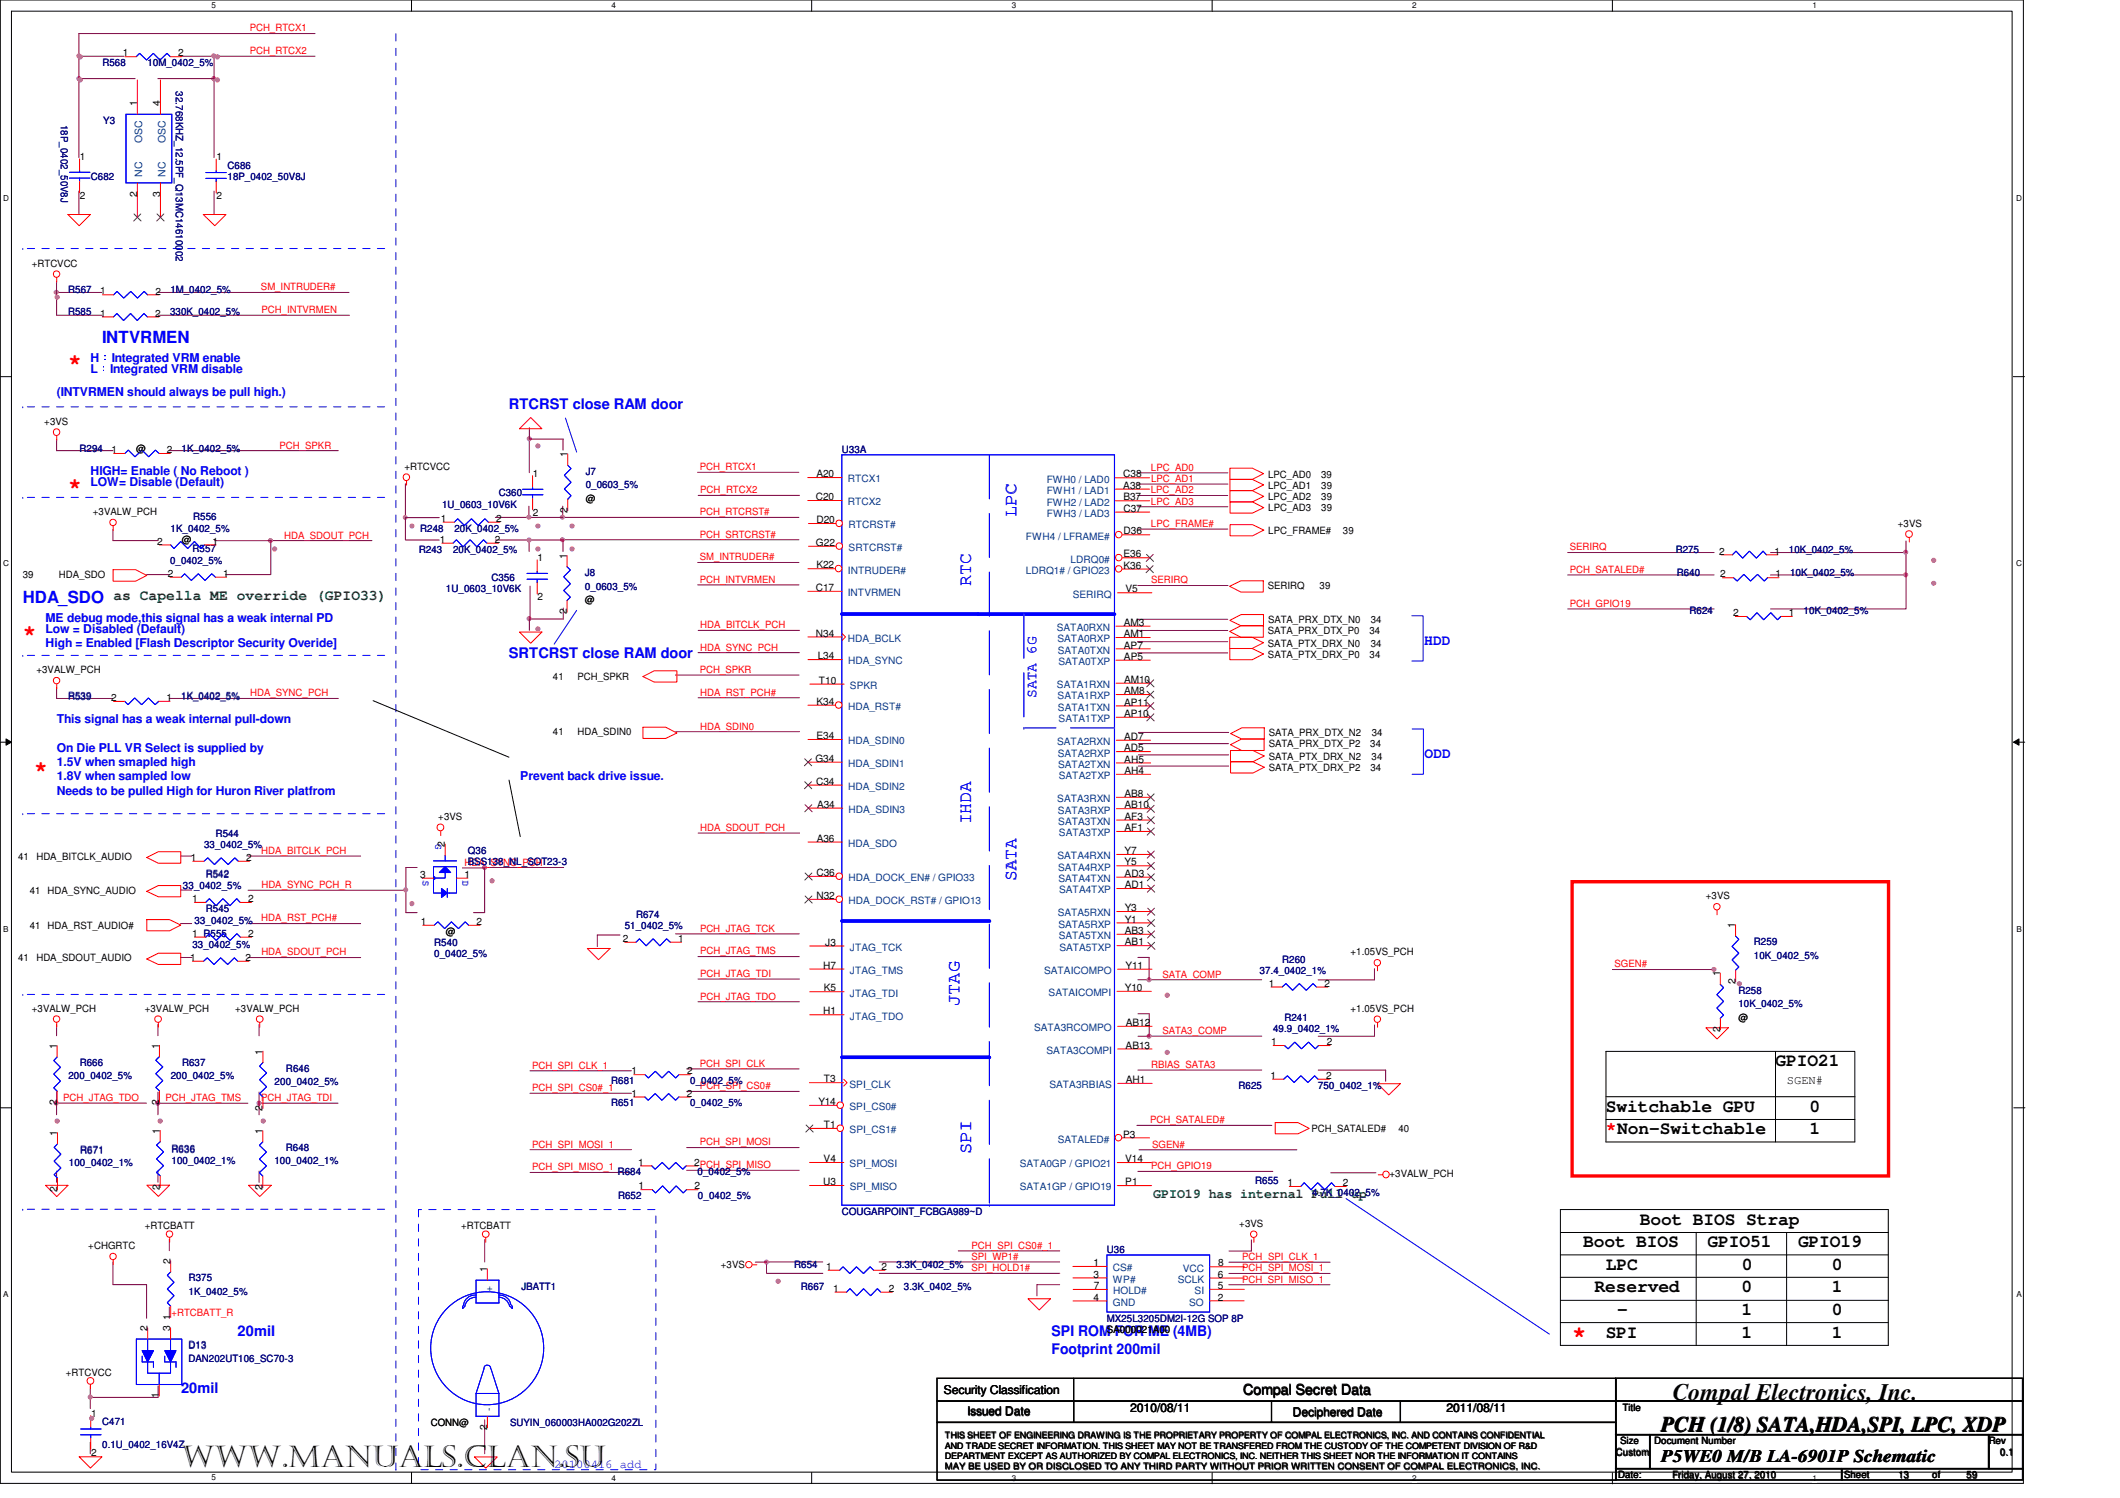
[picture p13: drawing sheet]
<svg xmlns="http://www.w3.org/2000/svg" width="297mm" height="210mm" viewBox="0 0 297 210" stroke-linecap="round" stroke-linejoin="round" font-family="sans-serif">
<defs><g id="words">
<text font-size="4.2" x="25.4" y="205.5">www.manuals.clan.su</text>
<text font-size="3.3" fill="#f00" x="220.3" y="188.1">*</text>
<text font-size="3.3" x="234.4" y="196.2">Compal Electronics, Inc.</text>
<g font-size="3.2" fill="#f00">
<text x="9.5" y="51.7">*</text>
<text x="9.5" y="69.1">*</text>
<text x="3.2" y="89.7">*</text>
<text x="4.8" y="108.7">*</text>
</g>
<text font-size="3" x="232.7" y="200.6">PCH (1/8) SATA,HDA,SPI, LPC, XDP</text>
<g font-size="2.5" fill="#00f">
<text x="142.4" y="72.5" transform="rotate(-90 142.4 72.5)">LPC</text>
<text x="136.1" y="82.1" transform="rotate(-90 136.1 82.1)">RTC</text>
<text x="136.1" y="115.5" transform="rotate(-90 136.1 115.5)">IHDA</text>
<text x="142.4" y="123.5" transform="rotate(-90 142.4 123.5)">SATA</text>
<text x="134.5" y="141" transform="rotate(-90 134.5 141)">JTAG</text>
<text x="136.1" y="161.7" transform="rotate(-90 136.1 161.7)">SPI</text>
</g>
<g font-size="2.5">
<text x="248.8" y="149.4">GPIO21</text>
<text x="225" y="155.8">Switchable GPU</text>
<text x="253.5" y="155.8">0</text>
<text x="253.5" y="159">1</text>
<text x="229.8" y="171.6">Boot BIOS Strap</text>
<text x="221.8" y="174.8">Boot BIOS</text>
<text x="225" y="177.9">LPC</text>
<text x="239.3" y="174.8">GPIO51</text>
<text x="244" y="177.9">0</text>
<text x="251.9" y="174.8">GPIO19</text>
<text x="256.7" y="177.9">0</text>
<text x="223.4" y="181.1">Reserved</text>
<text x="226.6" y="184.3">-</text>
<text x="244" y="181.1">0</text>
<text x="244" y="184.3">1</text>
<text x="256.7" y="181.1">1</text>
<text x="256.7" y="184.3">0</text>
<text x="225" y="187.4">SPI</text>
<text x="244" y="187.4">1</text>
<text x="256.7" y="187.4">1</text>
<text x="232.7" y="204.9">P5WE0 M/B LA-6901P Schematic</text>
</g>
<text font-size="2.5" fill="#f00" x="225" y="159">*Non-Switchable</text>
<g font-size="2.3" fill="#00f">
<text x="14.3" y="48.1">INTVRMEN</text>
<text x="3.2" y="84.5">HDA_SDO</text>
</g>
<text font-size="2.1" fill="#00f" x="145.2" y="97.8" transform="rotate(-90 145.2 97.8)">SATA 6G</text>
<g font-size="2" fill="#00f">
<text x="71.3" y="57.3">RTCRST close RAM door</text>
<text x="71.3" y="92.2">SRTCRST close RAM door</text>
<text x="199.6" y="90.4">HDD</text>
<text x="199.6" y="106.2">ODD</text>
<text x="33.3" y="187.2">20mil</text>
<text x="147.3" y="187.2">SPI ROM FOR ME (4MB)</text>
<text x="147.3" y="189.7">Footprint 200mil</text>
<text x="25.4" y="195.1">20mil</text>
</g>
<text font-size="2" fill="#008000" x="15.9" y="84.1">as Capella ME override (GPIO33)</text>
<text font-size="2" x="174.2" y="195.4">Compal Secret Data</text>
<text font-size="1.9" fill="#008000" x="161.6" y="167.9">GPIO19 has internal Pull up</text>
<g font-size="1.7" fill="#00f">
<text x="12.7" y="50.7">H：Integrated VRM enable</text>
<text x="12.7" y="52.2">L：Integrated VRM disable</text>
<text x="8" y="55.4">(INTVRMEN should always be pull high.)</text>
<text x="12.7" y="68.1">LOW= Disable (Default)</text>
<text x="12.7" y="66.5">HIGH= Enable ( No Reboot )</text>
<text x="6.4" y="87.1">ME debug mode,this signal has a weak internal PD</text>
<text x="6.4" y="88.7">Low = Disabled (Default)</text>
<text x="6.4" y="90.7">High = Enabled [Flash Descriptor Security Overide]</text>
<text x="8" y="101.3">This signal has a weak internal pull-down</text>
<text x="8" y="105.3">On Die PLL VR Select is supplied by</text>
<text x="8" y="107.3">1.5V when smapled high</text>
<text x="8" y="109.3">1.8V when sampled low</text>
<text x="8" y="111.3">Needs to be pulled High for Huron River platfrom</text>
<text x="72.9" y="109.3">Prevent back drive issue.</text>
<text x="77.7" y="205.7">20100416 add</text>
</g>
<g font-size="1.7">
<text x="250.3" y="151.8">SGEN#</text>
<text x="132.2" y="195.3">Security Classification</text>
<text x="158.3" y="197.8">2010/08/11</text>
<text x="202.6" y="197.8">2011/08/11</text>
<text x="135.5" y="198.3">Issued Date</text>
<text x="181.1" y="198.4">Deciphered Date</text>
</g>
<g font-size="1.4" fill="#f00">
<text x="35" y="4.4">PCH_RTCX1</text>
<text x="35" y="7.6">PCH_RTCX2</text>
<text x="36.6" y="40.7">SM_INTRUDER#</text>
<text x="36.6" y="43.9">PCH_INTVRMEN</text>
<text x="39.2" y="62.8">PCH_SPKR</text>
<text x="98" y="65.9">PCH_RTCX1</text>
<text x="161.3" y="66">LPC_AD0</text>
<text x="98.1" y="69.1">PCH_RTCX2</text>
<text x="161.2" y="69.1">LPC_AD2</text>
<text x="161.3" y="70.7">LPC_AD3</text>
<text x="161.3" y="67.5">LPC_AD1</text>
<text x="39.8" y="75.5">HDA_SDOUT_PCH</text>
<text x="98" y="72.2">PCH_RTCRST#</text>
<text x="98" y="75.3">PCH_SRTCRST#</text>
<text x="161.3" y="73.8">LPC_FRAME#</text>
<text x="219.9" y="77.1">SERIRQ</text>
<text x="98" y="78.5">SM_INTRUDER#</text>
<text x="98.1" y="81.7">PCH_INTVRMEN</text>
<text x="161.3" y="81.7">SERIRQ</text>
<text x="220" y="80.3">PCH_SATALED#</text>
<text x="98.1" y="88">HDA_BITCLK_PCH</text>
<text x="220" y="85">PCH_GPIO19</text>
<text x="98.1" y="94.3">PCH_SPKR</text>
<text x="98.1" y="91.2">HDA_SYNC_PCH</text>
<text x="35.1" y="97.6">HDA_SYNC_PCH</text>
<text x="98.1" y="97.5">HDA_RST_PCH#</text>
<text x="98.1" y="102.2">HDA_SDIN0</text>
<text x="36.6" y="119.7">HDA_BITCLK_PCH</text>
<text x="98.1" y="116.4">HDA_SDOUT_PCH</text>
<text x="36.6" y="124.4">HDA_SYNC_PCH_R</text>
<text x="65.1" y="121.3">HDA_SYNC_PCH</text>
<text x="36.6" y="129.1">HDA_RST_PCH#</text>
<text x="98.1" y="130.6">PCH_JTAG_TCK</text>
<text x="36.6" y="133.9">HDA_SDOUT_PCH</text>
<text x="98.1" y="133.7">PCH_JTAG_TMS</text>
<text x="98.1" y="136.9">PCH_JTAG_TDI</text>
<text x="162.9" y="137">SATA_COMP</text>
<text x="226.2" y="135.6">SGEN#</text>
<text x="98.1" y="140.1">PCH_JTAG_TDO</text>
<text x="74.6" y="149.7">PCH_SPI_CLK_1</text>
<text x="98.1" y="149.5">PCH_SPI_CLK</text>
<text x="161.3" y="149.6">RBIAS_SATA3</text>
<text x="162.9" y="144.9">SATA3_COMP</text>
<text x="8.9" y="154.3">PCH_JTAG_TDO</text>
<text x="23.2" y="154.3">PCH_JTAG_TMS</text>
<text x="36.6" y="154.3">PCH_JTAG_TDI</text>
<text x="74.6" y="152.9">PCH_SPI_CS0#_1</text>
<text x="98.1" y="152.6">PCH_SPI_CS0#</text>
<text x="74.6" y="160.8">PCH_SPI_MOSI_1</text>
<text x="98.1" y="160.5">PCH_SPI_MOSI</text>
<text x="161.2" y="157.4">PCH_SATALED#</text>
<text x="161.5" y="160.8">SGEN#</text>
<text x="74.6" y="164">PCH_SPI_MISO_1</text>
<text x="98.1" y="163.7">PCH_SPI_MISO</text>
<text x="161.3" y="163.8">PCH_GPIO19</text>
<text x="136.1" y="176.5">SPI_WP1#</text>
<text x="136.1" y="175">PCH_SPI_CS0#_1</text>
<text x="136.1" y="178.1">SPI_HOLD1#</text>
<text x="174" y="179.7">PCH_SPI_MISO_1</text>
<text x="174.1" y="176.6">PCH_SPI_CLK_1</text>
<text x="174.1" y="178.1">PCH_SPI_MOSI_1</text>
<text x="24" y="184.4">+RTCBATT_R</text>
</g>
<g font-size="1.4" fill="#000080">
<text x="14.3" y="9.3">R568</text>
<text x="20.7" y="9.3">10M_0402_5%</text>
<text x="8.5" y="17.5" transform="rotate(90 8.5 17.5)">18P_0402_50V8J</text>
<text x="14.5" y="17.4">Y3</text>
<text x="24.6" y="12.8" transform="rotate(90 24.6 12.8)">32.768KHZ_12.5PF_Q13MC14610002</text>
<text x="31.9" y="23.6">C686</text>
<text x="12.7" y="25.2">C682</text>
<text x="31.9" y="25.2">18P_0402_50V8J</text>
<text x="9.6" y="41">R567</text>
<text x="23.9" y="41">1M_0402_5%</text>
<text x="9.5" y="44.1">R585</text>
<text x="23.8" y="44.1">330K_0402_5%</text>
<text x="11.1" y="63.3">R294</text>
<text x="25.4" y="63.3">1K_0402_5%</text>
<text x="117.9" y="63.5">U33A</text>
<text x="61.9" y="71.2">1U_0603_10V6K</text>
<text x="69.9" y="69.5">C360</text>
<text x="82.1" y="66.5">J7</text>
<text x="82.1" y="68.4">0_0603_5%</text>
<text x="23.9" y="74.5">1K_0402_5%</text>
<text x="27" y="77.4">R557</text>
<text x="27.1" y="72.9">R556</text>
<text x="58.7" y="77.4">R243</text>
<text x="58.9" y="74.5">R248</text>
<text x="63.5" y="77.4">20K_0402_5%</text>
<text x="63.7" y="74.5">20K_0402_5%</text>
<text x="234.8" y="77.4">R275</text>
<text x="250.7" y="77.4">10K_0402_5%</text>
<text x="23.8" y="79">0_0402_5%</text>
<text x="62.5" y="83">1U_0603_10V6K</text>
<text x="68.9" y="81.4">C356</text>
<text x="82" y="80.7">J8</text>
<text x="82" y="82.6">0_0603_5%</text>
<text x="234.9" y="80.7">R640</text>
<text x="250.8" y="80.7">10K_0402_5%</text>
<text x="236.7" y="86.1">R624</text>
<text x="252.7" y="86.1">10K_0402_5%</text>
<text x="9.5" y="98">R539</text>
<text x="25.4" y="98">1K_0402_5%</text>
<text x="28.6" y="118.8">33_0402_5%</text>
<text x="30.2" y="117.2">R544</text>
<text x="65.5" y="119.6">Q36</text>
<text x="25.6" y="124.5">33_0402_5%</text>
<text x="28.8" y="123">R542</text>
<text x="65.5" y="121.2">BSS138_NL_SOT23-3</text>
<text x="27.2" y="129.4">33_0402_5%</text>
<text x="28.8" y="127.9">R545</text>
<text x="87.5" y="130.2">51_0402_5%</text>
<text x="89.1" y="128.6">R674</text>
<text x="27" y="132.8">33_0402_5%</text>
<text x="60.8" y="132.6">R540</text>
<text x="60.8" y="134.2">0_0402_5%</text>
<text x="176.5" y="136.5">37.4_0402_1%</text>
<text x="179.7" y="134.9">R260</text>
<text x="245.7" y="132.5">R259</text>
<text x="245.7" y="134.4">10K_0402_5%</text>
<text x="180" y="143.1">R241</text>
<text x="243.6" y="139.2">R258</text>
<text x="243.6" y="141.2">10K_0402_5%</text>
<text x="11.2" y="149.4">R666</text>
<text x="25.5" y="149.4">R637</text>
<text x="178.4" y="144.6">49.9_0402_1%</text>
<text x="9.6" y="151.2">200_0402_5%</text>
<text x="23.9" y="151.1">200_0402_5%</text>
<text x="38.5" y="152">200_0402_5%</text>
<text x="40.1" y="150.2">R646</text>
<text x="85.6" y="155">R651</text>
<text x="85.6" y="151.9">R681</text>
<text x="96.7" y="155">0_0402_5%</text>
<text x="96.7" y="151.9">0_0402_5%</text>
<text x="173.5" y="152.5">R625</text>
<text x="184.7" y="152.5">750_0402_1%</text>
<text x="11.2" y="161.6">R671</text>
<text x="24" y="161.5">R636</text>
<text x="40" y="161.3">R648</text>
<text x="9.6" y="163.4">100_0402_1%</text>
<text x="24" y="163.1">100_0402_1%</text>
<text x="38.5" y="163.1">100_0402_1%</text>
<text x="86.5" y="164.7">R684</text>
<text x="97.7" y="164.7">0_0402_5%</text>
<text x="175.9" y="165.9">R655</text>
<text x="183.9" y="167.6">4.7K_0402_5%</text>
<text x="86.6" y="168">R652</text>
<text x="97.8" y="168">0_0402_5%</text>
<text x="117.9" y="170.2">COUGARPOINT_FCBGA989~D</text>
<text x="26.4" y="179.5">R375</text>
<text x="111.3" y="177.7">R654</text>
<text x="125.6" y="177.7">3.3K_0402_5%</text>
<text x="155.1" y="175.6">U36</text>
<text x="26.4" y="181.5">1K_0402_5%</text>
<text x="73.1" y="180.7">JBATT1</text>
<text x="112.2" y="180.8">R667</text>
<text x="126.6" y="180.8">3.3K_0402_5%</text>
<text x="155.1" y="185.2">MX25L3205DM2I-12G SOP 8P</text>
<text x="26.4" y="189">D13</text>
<text x="26.4" y="190.9">DAN202UT106_SC70-3</text>
<text x="14.3" y="199.7">C471</text>
<text x="14.3" y="202.8">0.1U_0402_16V4Z</text>
<text x="71.5" y="199.8">SUYIN_060003HA002G202ZL</text>
</g>
<g font-size="1.4">
<text x="17.2" y="7.9">1</text>
<text x="25" y="7.9">2</text>
<text x="19.2" y="14.9" transform="rotate(-90 19.2 14.9)">1</text>
<text x="22.4" y="14.9" transform="rotate(-90 22.4 14.9)">4</text>
<text x="11.2" y="22.4">1</text>
<text x="30.3" y="22.5">1</text>
<text x="11.2" y="27.9">2</text>
<text x="19.2" y="27.6" transform="rotate(-90 19.2 27.6)">2</text>
<text x="22.4" y="27.6" transform="rotate(-90 22.4 27.6)">3</text>
<text x="30.3" y="27.9">2</text>
<text x="4.5" y="37.4">+RTCVCC</text>
<text x="14.1" y="41.3">1</text>
<text x="21.8" y="41.3">2</text>
<text x="14" y="44.4">1</text>
<text x="21.8" y="44.4">2</text>
<text x="6.2" y="59.5">+3VS</text>
<text x="15.6" y="63.5">1</text>
<text x="19.1" y="63.3">@</text>
<text x="23.4" y="63.5">2</text>
<text x="56.7" y="65.9">+RTCVCC</text>
<text x="79.5" y="64.1" transform="rotate(-90 79.5 64.1)">1</text>
<text x="74.7" y="66.8">1</text>
<text x="79.5" y="71.9" transform="rotate(-90 79.5 71.9)">2</text>
<text x="82.1" y="70.3">@</text>
<text x="114.3" y="70.1">C20</text>
<text x="114.4" y="66.9">A20</text>
<text x="157.4" y="66.9">C38</text>
<text x="157.4" y="68.5">A38</text>
<text x="157.4" y="70.1">B37</text>
<text x="157.4" y="71.7">C37</text>
<text x="177.7" y="66.9">LPC_AD0</text>
<text x="177.7" y="68.5">LPC_AD1</text>
<text x="177.7" y="70.1">LPC_AD2</text>
<text x="177.7" y="71.6">LPC_AD3</text>
<text x="185.1" y="66.9">39</text>
<text x="185.1" y="68.5">39</text>
<text x="185.1" y="70.1">39</text>
<text x="185.1" y="71.6">39</text>
<text x="13" y="72.2">+3VALW_PCH</text>
<text x="22" y="76.3">2</text>
<text x="25.5" y="76.1">@</text>
<text x="29.8" y="76.3">1</text>
<text x="61.6" y="76.1">1</text>
<text x="61.8" y="73.1">1</text>
<text x="69.3" y="76.1">2</text>
<text x="69.5" y="73.1">2</text>
<text x="74.7" y="72.3">2</text>
<text x="114.3" y="76.5">G22</text>
<text x="114.4" y="73.3">D20</text>
<text x="157.4" y="74.9">D36</text>
<text x="177.7" y="74.8">LPC_FRAME#</text>
<text x="188.2" y="74.8">39</text>
<text x="240.9" y="77.7">2</text>
<text x="248.6" y="77.7">1</text>
<text x="265.9" y="73.8">+3VS</text>
<text x="3.2" y="81">39</text>
<text x="8.2" y="81">HDA_SDO</text>
<text x="23.5" y="80.8">2</text>
<text x="31.3" y="80.8">1</text>
<text x="75.3" y="78.6">1</text>
<text x="79.4" y="78.3" transform="rotate(-90 79.4 78.3)">1</text>
<text x="114.3" y="82.8">C17</text>
<text x="114.4" y="79.6">K22</text>
<text x="157.4" y="79.7">K36</text>
<text x="157.4" y="78.1">E36</text>
<text x="157.7" y="83">V5</text>
<text x="177.6" y="82.5">SERIRQ</text>
<text x="184.9" y="82.5">39</text>
<text x="241" y="80.9">2</text>
<text x="248.8" y="80.9">1</text>
<text x="75.3" y="84.1">2</text>
<text x="79.4" y="86.1" transform="rotate(-90 79.4 86.1)">2</text>
<text x="82" y="84.5">@</text>
<text x="114.3" y="89.2">N34</text>
<text x="157.5" y="87.7">AM3</text>
<text x="157.5" y="89.3">AM1</text>
<text x="177.6" y="88.9">SATA_PRX_DTX_P0</text>
<text x="177.7" y="87.3">SATA_PRX_DTX_N0</text>
<text x="191.9" y="88.9">34</text>
<text x="192.1" y="87.3">34</text>
<text x="242.8" y="86.3">2</text>
<text x="250.7" y="86.3">1</text>
<text x="5.1" y="94.3">+3VALW_PCH</text>
<text x="77.5" y="95.3">41</text>
<text x="80.9" y="95.3">PCH_SPKR</text>
<text x="114.6" y="92.4">L34</text>
<text x="114.7" y="95.8">T10</text>
<text x="157.5" y="90.9">AP7</text>
<text x="157.5" y="92.5">AP5</text>
<text x="157.5" y="95.7">AM10</text>
<text x="177.7" y="90.6">SATA_PTX_DRX_N0</text>
<text x="177.7" y="92.2">SATA_PTX_DRX_P0</text>
<text x="191.9" y="92.2">34</text>
<text x="192.1" y="90.6">34</text>
<text x="15.6" y="98.2">2</text>
<text x="23.4" y="98.2">1</text>
<text x="114.4" y="98.8">K34</text>
<text x="157.5" y="97.3">AM8</text>
<text x="157.5" y="98.9">AP11</text>
<text x="157.5" y="100.5">AP10</text>
<text x="77.5" y="103">41</text>
<text x="80.9" y="103">HDA_SDIN0</text>
<text x="114.2" y="106.7">G34</text>
<text x="114.4" y="103.6">E34</text>
<text x="157.5" y="103.7">AD7</text>
<text x="157.5" y="105.3">AD5</text>
<text x="157.5" y="106.9">AH5</text>
<text x="177.8" y="104.7">SATA_PRX_DTX_P2</text>
<text x="177.8" y="106.5">SATA_PTX_DRX_N2</text>
<text x="177.8" y="103.1">SATA_PRX_DTX_N2</text>
<text x="192" y="104.7">34</text>
<text x="192.2" y="106.5">34</text>
<text x="192.2" y="103.1">34</text>
<text x="114.3" y="110">C34</text>
<text x="114.5" y="113.2">A34</text>
<text x="157.5" y="108.5">AH4</text>
<text x="157.5" y="111.7">AB8</text>
<text x="157.5" y="113.3">AB10</text>
<text x="177.8" y="108.1">SATA_PTX_DRX_P2</text>
<text x="192" y="108.1">34</text>
<text x="61.4" y="114.9">+3VS</text>
<text x="62.3" y="118.7" transform="rotate(-90 62.3 118.7)">2</text>
<text x="114.4" y="117.9">A36</text>
<text x="157.6" y="114.9">AF3</text>
<text x="157.6" y="116.5">AF1</text>
<text x="157.6" y="119.7">Y7</text>
<text x="2.5" y="120.5">41</text>
<text x="4.2" y="125.2">41</text>
<text x="5.1" y="120.5">HDA_BITCLK_AUDIO</text>
<text x="6.7" y="125.2">HDA_SYNC_AUDIO</text>
<text x="26.7" y="120.6">1</text>
<text x="34.5" y="120.6">2</text>
<text x="58.9" y="123">3</text>
<text x="65.1" y="123">1</text>
<text x="114.4" y="122.8">C36</text>
<text x="114.4" y="126">N32</text>
<text x="157.6" y="121.3">Y5</text>
<text x="157.6" y="122.9">AD3</text>
<text x="157.6" y="124.5">AD1</text>
<text x="4.2" y="130.2">41</text>
<text x="6.7" y="130.2">HDA_RST_AUDIO#</text>
<text x="26.9" y="126.4">1</text>
<text x="26.9" y="131.3">1 R555</text>
<text x="34.8" y="126.4">2</text>
<text x="34.8" y="131.3">2</text>
<text x="58.9" y="129.6">1</text>
<text x="62.5" y="131">@</text>
<text x="66.8" y="129.6">2</text>
<text x="87.2" y="132">2</text>
<text x="95" y="132">1</text>
<text x="157.6" y="127.7">Y3</text>
<text x="157.6" y="129.3">Y1</text>
<text x="157.6" y="130.9">AB3</text>
<text x="239" y="126">+3VS</text>
<text x="243.1" y="130" transform="rotate(-90 243.1 130)">1</text>
<text x="2.5" y="134.7">41</text>
<text x="5.1" y="134.7">HDA_SDOUT_AUDIO</text>
<text x="26.7" y="134.6">1</text>
<text x="34.4" y="134.7">2</text>
<text x="115.3" y="135.7">H7</text>
<text x="115.6" y="132.5">J3</text>
<text x="157.6" y="132.5">AB1</text>
<text x="157.7" y="135.8">Y11</text>
<text x="189.2" y="133.9">+1.05VS_PCH</text>
<text x="241" y="136.8" transform="rotate(-90 241 136.8)">1</text>
<text x="243.1" y="137.9" transform="rotate(-90 243.1 137.9)">2</text>
<text x="4.5" y="141.8">+3VALW_PCH</text>
<text x="20.3" y="141.8">+3VALW_PCH</text>
<text x="32.9" y="141.8">+3VALW_PCH</text>
<text x="115.3" y="142.1">H1</text>
<text x="115.4" y="138.9">K5</text>
<text x="157.6" y="138.9">Y10</text>
<text x="157.7" y="143.8">AB12</text>
<text x="177.8" y="138.3">1</text>
<text x="185.6" y="138.3">2</text>
<text x="189.2" y="141.8">+1.05VS_PCH</text>
<text x="243.6" y="143">@</text>
<text x="8" y="147" transform="rotate(-90 8 147)">1</text>
<text x="22.3" y="146.9" transform="rotate(-90 22.3 146.9)">1</text>
<text x="36.8" y="147.8" transform="rotate(-90 36.8 147.8)">1</text>
<text x="157.7" y="146.9">AB13</text>
<text x="178.1" y="146.5">1</text>
<text x="185.9" y="146.5">2</text>
<text x="241" y="144.6" transform="rotate(-90 241 144.6)">2</text>
<text x="8" y="154.8" transform="rotate(-90 8 154.8)">2</text>
<text x="22.3" y="154.8" transform="rotate(-90 22.3 154.8)">2</text>
<text x="36.8" y="155.7" transform="rotate(-90 36.8 155.7)">2</text>
<text x="88.5" y="153.7">1</text>
<text x="88.5" y="150.5">1</text>
<text x="96.2" y="153.7">2</text>
<text x="96.3" y="150.5">2</text>
<text x="114.7" y="154.8">Y14</text>
<text x="115.4" y="151.7">T3</text>
<text x="157.7" y="151.8">AH1</text>
<text x="178" y="151.2">1</text>
<text x="185.8" y="151.2">2</text>
<text x="8" y="159.2" transform="rotate(-90 8 159.2)">1</text>
<text x="22.4" y="158.9" transform="rotate(-90 22.4 158.9)">1</text>
<text x="36.8" y="158.9" transform="rotate(-90 36.8 158.9)">1</text>
<text x="115.4" y="158.1">T1</text>
<text x="157.4" y="159.4">P3</text>
<text x="183.7" y="158.6">PCH_SATALED#</text>
<text x="195.9" y="158.6">40</text>
<text x="8" y="167" transform="rotate(-90 8 167)">2</text>
<text x="22.4" y="166.7" transform="rotate(-90 22.4 166.7)">2</text>
<text x="36.8" y="166.7" transform="rotate(-90 36.8 166.7)">2</text>
<text x="89.4" y="163.3">1</text>
<text x="89.5" y="166.7">1</text>
<text x="97.3" y="163.3">2</text>
<text x="97.3" y="166.7">2</text>
<text x="115.3" y="166.1">U3</text>
<text x="115.4" y="162.8">V4</text>
<text x="157.7" y="162.9">V14</text>
<text x="157.7" y="166.1">P1</text>
<text x="180.4" y="166.2">1</text>
<text x="188.2" y="166.2">2</text>
<text x="194.7" y="165">+3VALW_PCH</text>
<text x="20.3" y="172.2">+RTCBATT</text>
<text x="64.6" y="172.2">+RTCBATT</text>
<text x="173.6" y="171.9">+3VS</text>
<text x="12.4" y="175">+CHGRTC</text>
<text x="23.9" y="177.1" transform="rotate(-90 23.9 177.1)">2</text>
<text x="68.2" y="178.3" transform="rotate(-90 68.2 178.3)">1</text>
<text x="101" y="177.6">+3VS</text>
<text x="115.8" y="177.9">1</text>
<text x="123.5" y="178">2</text>
<text x="153.2" y="177.4">1</text>
<text x="153.2" y="179">3</text>
<text x="170.7" y="179">6</text>
<text x="170.7" y="177.5">8</text>
<text x="23.9" y="185" transform="rotate(-90 23.9 185)">1</text>
<text x="116.7" y="181">1</text>
<text x="124.5" y="181">2</text>
<text x="153.2" y="182.2">4</text>
<text x="153.2" y="180.6">7</text>
<text x="170.6" y="182.2">2</text>
<text x="170.6" y="180.6">5</text>
<text x="20.6" y="186.5" transform="rotate(-90 20.6 186.5)">2</text>
<text x="23.9" y="186.5" transform="rotate(-90 23.9 186.5)">3</text>
<text x="155.1" y="186.8">SA000021A00</text>
<text x="9.2" y="192.8">+RTCVCC</text>
<text x="22.3" y="196" transform="rotate(-90 22.3 196)">1</text>
<text x="227.3" y="197.7">Title</text>
<text x="12.8" y="198.5">1</text>
<text x="12.8" y="204">2</text>
<text x="60.3" y="199.8">CONN@</text>
<text x="68.2" y="200.4" transform="rotate(-90 68.2 200.4)">2</text>
<text x="226.4" y="203.9">Custom</text>
<text x="227" y="202.3">Size</text>
<text x="231.7" y="202.3">Document Number</text>
<text x="278.6" y="202.3">Rev</text>
<text x="280.2" y="203.9">0.1</text>
<text x="226.7" y="207.1">Date:</text>
<text x="234.3" y="207.1">Friday, August 27, 2010</text>
<text x="258.3" y="207.1">Sheet</text>
<text x="266" y="207.1">13</text>
<text x="270.7" y="207.1">of</text>
<text x="275.5" y="207.1">59</text>
</g>
<g font-size="1.4" fill="#004080">
<text x="19.9" y="20" transform="rotate(-90 19.9 20)">OSC</text>
<text x="23.2" y="20" transform="rotate(-90 23.2 20)">OSC</text>
<text x="19.9" y="24.8" transform="rotate(-90 19.9 24.8)">NC</text>
<text x="23.2" y="24.8" transform="rotate(-90 23.2 24.8)">NC</text>
<text x="118.8" y="67.6">RTCX1</text>
<text x="118.8" y="70.8">RTCX2</text>
<text x="146.7" y="67.6">FWH0 / LAD0</text>
<text x="146.7" y="69.2">FWH1 / LAD1</text>
<text x="146.7" y="70.9">FWH2 / LAD2</text>
<text x="118.9" y="74">RTCRST#</text>
<text x="118.9" y="77.2">SRTCRST#</text>
<text x="143.7" y="75.6">FWH4 / LFRAME#</text>
<text x="146.7" y="72.4">FWH3 / LAD3</text>
<text x="118.8" y="83.5">INTVRMEN</text>
<text x="118.8" y="80.4">INTRUDER#</text>
<text x="143.7" y="80.4">LDRQ1# / GPIO23</text>
<text x="150" y="78.8">LDRQ0#</text>
<text x="150.3" y="83.7">SERIRQ</text>
<text x="118.8" y="89.9">HDA_BCLK</text>
<text x="148.1" y="88.4">SATA0RXN</text>
<text x="118.8" y="93.1">HDA_SYNC</text>
<text x="148.2" y="90">SATA0RXP</text>
<text x="148.2" y="91.6">SATA0TXN</text>
<text x="148.3" y="93.2">SATA0TXP</text>
<text x="118.8" y="99.5">HDA_RST#</text>
<text x="119.1" y="96.5">SPKR</text>
<text x="148.1" y="96.4">SATA1RXN</text>
<text x="148.2" y="98">SATA1RXP</text>
<text x="148.2" y="99.6">SATA1TXN</text>
<text x="148.3" y="101.2">SATA1TXP</text>
<text x="118.8" y="104.3">HDA_SDIN0</text>
<text x="118.8" y="107.5">HDA_SDIN1</text>
<text x="148.1" y="104.4">SATA2RXN</text>
<text x="148.2" y="106">SATA2RXP</text>
<text x="148.3" y="107.6">SATA2TXN</text>
<text x="118.8" y="110.7">HDA_SDIN2</text>
<text x="118.9" y="113.9">HDA_SDIN3</text>
<text x="148.1" y="112.4">SATA3RXN</text>
<text x="148.4" y="109.2">SATA2TXP</text>
<text x="118.8" y="118.7">HDA_SDO</text>
<text x="148.2" y="114">SATA3RXP</text>
<text x="148.3" y="115.6">SATA3TXN</text>
<text x="148.4" y="117.2">SATA3TXP</text>
<text x="118.9" y="123.5">HDA_DOCK_EN# / GPIO33</text>
<text x="148.2" y="120.4">SATA4RXN</text>
<text x="148.3" y="122">SATA4RXP</text>
<text x="148.3" y="123.6">SATA4TXN</text>
<text x="148.4" y="125.2">SATA4TXP</text>
<text x="118.9" y="126.7">HDA_DOCK_RST# / GPIO13</text>
<text x="148.2" y="128.4">SATA5RXN</text>
<text x="148.3" y="130">SATA5RXP</text>
<text x="148.3" y="131.6">SATA5TXN</text>
<text x="119.1" y="133.2">JTAG_TCK</text>
<text x="119.1" y="136.5">JTAG_TMS</text>
<text x="146.3" y="136.5">SATAICOMPO</text>
<text x="148.4" y="133.2">SATA5TXP</text>
<text x="119.1" y="139.7">JTAG_TDI</text>
<text x="119.1" y="142.9">JTAG_TDO</text>
<text x="146.9" y="139.6">SATAICOMPI</text>
<text x="144.9" y="144.5">SATA3RCOMPO</text>
<text x="146.6" y="147.7">SATA3COMPI</text>
<text x="119" y="152.4">SPI_CLK</text>
<text x="119" y="155.6">SPI_CS0#</text>
<text x="147" y="152.5">SATA3RBIAS</text>
<text x="119" y="158.8">SPI_CS1#</text>
<text x="148.2" y="160.1">SATALED#</text>
<text x="119" y="163.6">SPI_MOSI</text>
<text x="119.1" y="166.8">SPI_MISO</text>
<text x="142.9" y="163.6">SATA0GP / GPIO21</text>
<text x="142.9" y="166.8">SATA1GP / GPIO19</text>
<text x="155.9" y="178.1">CS#</text>
<text x="155.9" y="179.7">WP#</text>
<text x="165" y="179.8">SCLK</text>
<text x="165.7" y="178.2">VCC</text>
<text x="69" y="181.1" transform="rotate(-90 69 181.1)">+</text>
<text x="155.9" y="183">GND</text>
<text x="156" y="181.4">HOLD#</text>
<text x="166.6" y="183">SO</text>
<text x="167.4" y="181.4">SI</text>
<text x="69" y="197.7" transform="rotate(-90 69 197.7)">-</text>
</g>
<g font-size="1.4" fill="#00f">
<text x="61" y="118.3" transform="rotate(90 61 118.3)">G</text>
<text x="59.2" y="123.4" transform="rotate(90 59.2 123.4)">S</text>
<text x="64.8" y="123.4" transform="rotate(90 64.8 123.4)">D</text>
</g>
<g font-size="1.2">
<text x="132.4" y="201.5">THIS SHEET OF ENGINEERING DRAWING IS THE PROPRIETARY PROPERTY OF COMPAL ELECTRONICS, INC. AND CONTAINS CONFIDENTIAL</text>
<text x="132.4" y="203">AND TRADE SECRET INFORMATION. THIS SHEET MAY NOT BE TRANSFERED FROM THE CUSTODY OF THE COMPETENT DIVISION OF R&amp;D</text>
<text x="132.4" y="204.4">DEPARTMENT EXCEPT AS AUTHORIZED BY COMPAL ELECTRONICS, INC. NEITHER THIS SHEET NOR THE INFORMATION IT CONTAINS</text>
<text x="132.4" y="205.9">MAY BE USED BY OR DISCLOSED TO ANY THIRD PARTY WITHOUT PRIOR WRITTEN CONSENT OF COMPAL ELECTRONICS, INC.</text>
</g>
<g font-size="1.1">
<text x="29.6" y="1.1">5</text>
<text x="85.7" y="1.1">4</text>
<text x="141.8" y="1.1">3</text>
<text x="197.9" y="1.1">2</text>
<text x="254" y="1.1">1</text>
<text x=".5" y="28.1">D</text>
<text x="282.5" y="28.1">D</text>
<text x=".5" y="79.3">C</text>
<text x="282.5" y="79.3">C</text>
<text x=".5" y="130.5">B</text>
<text x="282.5" y="130.6">B</text>
<text x=".5" y="181.8">A</text>
<text x="282.6" y="181.8">A</text>
<text x="29.6" y="207.4">5</text>
<text x="85.7" y="207.5">4</text>
<text x="141.8" y="207.5">3</text>
<text x="197.9" y="207.5">2</text>
<text x="254" y="207.5">1</text>
</g>
</g></defs>
<path d="M1.6 1.6h280.3v204.7h-280.3zM283.5 0h-283.5v207.9h283.5v-207.9" fill="none" stroke="#000" stroke-width=".14"/>
<g fill="#fff">
<path d="M29.6 .2h.6v1.2h-.6z"/>
<path d="M29.6 206.5h.6v1.2h-.6z"/>
</g>
<path d="M57.7 0v1.6M57.7 206.3v1.6" fill="none" stroke="#000" stroke-width=".14"/>
<g fill="#fff">
<path d="M85.7 .2h.6v1.2h-.6z"/>
<path d="M85.7 206.5h.6v1.2h-.6z"/>
</g>
<path d="M113.7 0v1.6M113.7 206.3v1.6" fill="none" stroke="#000" stroke-width=".14"/>
<g fill="#fff">
<path d="M141.8 .2h.6v1.2h-.6z"/>
<path d="M141.8 206.5h.6v1.2h-.6z"/>
</g>
<path d="M169.8 0v1.6M169.8 206.3v1.6" fill="none" stroke="#000" stroke-width=".14"/>
<g fill="#fff">
<path d="M197.9 .2h.6v1.2h-.6z"/>
<path d="M197.9 206.5h.6v1.2h-.6z"/>
</g>
<path d="M225.9 0v1.6M225.9 206.4v1.5" fill="none" stroke="#000" stroke-width=".14"/>
<g fill="#fff">
<path d="M254 .2h.5v1.2h-.5z"/>
<path d="M254 206.5h.5v1.2h-.5z"/>
<path d="M.5 27.1h.7v1.2h-.7z"/>
<path d="M282.5 27.1h.8v1.2h-.8z"/>
<path d="M.5 78.4h.7v1.1h-.7z"/>
<path d="M282.5 78.4h.8v1.1h-.8z"/>
</g>
<path d="M0 52.8h1.6M282.1 52.8h1.6" fill="none" stroke="#000" stroke-width=".14"/>
<g fill="#fff">
<path d="M.5 129.6h.7v1.2h-.7z"/>
<path d="M282.5 129.6h.7v1.2h-.7z"/>
</g>
<path d="M0 104h1.6M.8 103.5l.8 .5-.8 .4zM282.1 104h1.6M282.1 104l.8-.5v.9z" fill="none" stroke="#000" stroke-width=".14"/>
<path d="M.8 103.5l.8 .5-.8 .4zM282.1 104l.8-.5v.9z" fill="#000"/>
<g fill="#fff">
<path d="M.5 180.8h.7v1.2h-.7z"/>
<path d="M282.6 180.8h.7v1.2h-.7z"/>
</g>
<path d="M0 155.2h1.6M282.1 155.2h1.6" fill="none" stroke="#000" stroke-width=".14"/>
<path d="M30 11v11.1M11.1 26.8v3.2" fill="none" stroke="#800040" stroke-width=".14"/>
<circle cx="29.9" cy="11" r=".3" fill="#f0f"/>
<circle cx="29.9" cy="11" r=".3" fill="none" stroke="#f0f" stroke-width=".14"/>
<path d="M11.1 4.7h33M11.1 11v11.1M25.2 7.9h18.9M30 26.8v3.2" fill="none" stroke="#800040" stroke-width=".14"/>
<circle cx="11.1" cy="11" r=".3" fill="#f0f"/>
<circle cx="11.1" cy="11" r=".3" fill="none" stroke="#f0f" stroke-width=".14"/>
<path d="M11.1 4.7v3.2h6.3M30 7.9v3.1h-7.9" fill="none" stroke="#800040" stroke-width=".14"/>
<circle cx="30" cy="7.8" r=".3" fill="#f0f"/>
<circle cx="30" cy="7.8" r=".3" fill="none" stroke="#f0f" stroke-width=".14"/>
<path d="M11.1 7.9v3.1h7.8" fill="none" stroke="#800040" stroke-width=".14"/>
<circle cx="11.1" cy="7.8" r=".3" fill="#f0f"/>
<circle cx="11.1" cy="7.8" r=".3" fill="none" stroke="#f0f" stroke-width=".14"/>
<path d="M69.4 72.5h4.7M78.8 70.9v1.6h33.1M97.7 66.2h14.2" fill="none" stroke="#800040" stroke-width=".14"/>
<circle cx="78.8" cy="72.5" r=".29" fill="#f0f"/>
<circle cx="78.8" cy="72.5" r=".29" fill="none" stroke="#f0f" stroke-width=".14"/>
<path d="M74.1 70.9v1.6h4.8" fill="none" stroke="#800040" stroke-width=".14"/>
<circle cx="74.1" cy="72.5" r=".29" fill="#f0f"/>
<circle cx="74.1" cy="72.5" r=".29" fill="none" stroke="#f0f" stroke-width=".14"/>
<path d="M78.8 75.6h33.1" fill="none" stroke="#800040" stroke-width=".14"/>
<circle cx="78.8" cy="75.6" r=".3" fill="#f0f"/>
<circle cx="78.8" cy="75.6" r=".3" fill="none" stroke="#f0f" stroke-width=".14"/>
<path d="M7.9 41h6.3M22.1 41h26.8M97.8 78.8h14.1M97.8 82h14.2" fill="none" stroke="#800040" stroke-width=".14"/>
<circle cx="7.9" cy="41" r=".29" fill="#f0f"/>
<circle cx="7.9" cy="41" r=".29" fill="none" stroke="#f0f" stroke-width=".14"/>
<path d="M7.9 39.4v1.6M56.8 67.8v4.7M94.6 94.6h17.4M94.6 130.9h17.4M96.2 149.8h15.8M96.2 152.9h15.8M159.3 157.7h18.9M96.2 160.8h15.8M96.2 164h15.8" fill="none" stroke="#800040" stroke-width=".14"/>
<circle cx="56.8" cy="72.5" r=".29" fill="#f0f"/>
<circle cx="56.8" cy="72.5" r=".29" fill="none" stroke="#f0f" stroke-width=".14"/>
<path d="M56.8 72.5h4.7M74.1 86.7h4.8" fill="none" stroke="#800040" stroke-width=".14"/>
<circle cx="74.1" cy="86.7" r=".3" fill="#f0f"/>
<circle cx="74.1" cy="86.7" r=".3" fill="none" stroke="#f0f" stroke-width=".14"/>
<path d="M69.4 75.7h4.7M74.1 75.7v1.6M74.1 75.7h4.8v1.6M78.9 61.5v1.6" fill="none" stroke="#800040" stroke-width=".14"/>
<circle cx="74.1" cy="75.7" r=".3" fill="#f0f"/>
<circle cx="74.1" cy="75.7" r=".3" fill="none" stroke="#f0f" stroke-width=".14"/>
<path d="M56.8 72.5v3.2h4.7M74.2 61.5v4.7M97.8 91.4h14.2M97.8 97.8h14.2M94.7 102.5h17.3M97.8 116.7h14.2M97.8 134h14.2M97.8 137.2h14.2M97.8 140.4h14.2" fill="none" stroke="#800040" stroke-width=".14"/>
<circle cx="74.2" cy="61.5" r=".3" fill="#f0f"/>
<circle cx="74.2" cy="61.5" r=".3" fill="none" stroke="#f0f" stroke-width=".14"/>
<path d="M74.2 59.9v1.6h4.7M97.8 69.4h14.2M74.2 86.8v1.5M78.9 85.2v1.6M97.8 88.3h14.2M7.9 154.6h12.6" fill="none" stroke="#800040" stroke-width=".14"/>
<circle cx="7.9" cy="154.6" r=".3" fill="#f0f"/>
<circle cx="7.9" cy="154.6" r=".3" fill="none" stroke="#f0f" stroke-width=".14"/>
<path d="M22.1 143.6v1.5M36.3 154.6h11.1" fill="none" stroke="#800040" stroke-width=".14"/>
<circle cx="36.3" cy="154.6" r=".3" fill="#f0f"/>
<circle cx="36.3" cy="154.6" r=".3" fill="none" stroke="#f0f" stroke-width=".14"/>
<path d="M7.9 154.6v1.6M7.9 143.6v1.5M22.1 154.6h12.6M36.3 153v1.6M22.1 164.1v1.6" fill="none" stroke="#800040" stroke-width=".14"/>
<circle cx="22.1" cy="154.6" r=".3" fill="#f0f"/>
<circle cx="22.1" cy="154.6" r=".3" fill="none" stroke="#f0f" stroke-width=".14"/>
<g fill="none" stroke="#800040" stroke-width=".14">
<path d="M159.4 69.4h12.6M159.4 74.1h12.6M159.4 66.3h12.6M159.4 71h12.6M159.4 67.8h12.7M159.4 91.5h12.6M159.4 86.8h12.6M159.4 89.9h12.6M159.4 88.3h12.6M159.4 82h12.7M159.4 137.3h17.4M7.9 153v1.6"/>
<path d="M22.1 153v3.2M36.3 143.6v1.5M36.3 154.6v1.6M7.9 164.1v1.6M36.3 164.1v1.6M159.4 164.1h18.9"/>
</g>
<circle cx="161" cy="137.3" r=".3" fill="#f0f"/>
<circle cx="161" cy="137.3" r=".3" fill="none" stroke="#f0f" stroke-width=".14"/>
<path d="M159.4 134.2h1.6v3.1M192.6 135.7v1.6h-7.9M159.4 149.9h17.4M159.4 142.1h1.6M161 145.2h15.8M194.1 149.9v1.6" fill="none" stroke="#800040" stroke-width=".14"/>
<circle cx="161" cy="145.2" r=".3" fill="#f0f"/>
<circle cx="161" cy="145.2" r=".3" fill="none" stroke="#f0f" stroke-width=".14"/>
<g fill="none" stroke="#800040" stroke-width=".14">
<path d="M7.9 44.2h6.4M22.1 44.2h26.9M7.9 61.6v1.5h7.9M15.8 74.2v1.6h6.3M23.7 63.1h23.7M37.9 75.8h14.2M25.3 120h1.6M34.7 120h15.8M25.3 129.4h1.6M25.3 134.2h1.6M25.3 124.7h1.6M34.7 129.4h15.8"/>
<path d="M34.7 134.2h15.8M161 142.1v3.1h-1.6M184.7 149.9h9.5M192.6 143.6v1.6h-7.9"/>
</g>
<circle cx="37.9" cy="75.7" r=".3" fill="#f0f"/>
<circle cx="37.9" cy="75.7" r=".3" fill="none" stroke="#f0f" stroke-width=".14"/>
<path d="M7.9 41v3.2M7.9 96.3v1.6h7.9M23.7 97.9h23.7M67.9 121.6h11.1M86.9 131h-3.2v1.6" fill="none" stroke="#800040" stroke-width=".14"/>
<circle cx="67.9" cy="121.6" r=".3" fill="#f0f"/>
<circle cx="67.9" cy="121.6" r=".3" fill="none" stroke="#f0f" stroke-width=".14"/>
<path d="M34.8 124.7h22.1M56.9 124.7v3.2h1.5M58.4 121.6h-1.5v3.1M67.9 121.6v6.3h-1.6" fill="none" stroke="#800040" stroke-width=".14"/>
<circle cx="56.8" cy="124.7" r=".29" fill="#f0f"/>
<circle cx="56.8" cy="124.7" r=".29" fill="none" stroke="#f0f" stroke-width=".14"/>
<g fill="none" stroke="#800040" stroke-width=".14">
<path d="M30 75.8h7.9v4.7h-6.3M20.5 80.5h3.2M159.5 107.3h12.7M159.5 102.6h12.7M159.5 105.8h12.7M159.5 104.2h12.7M15.8 176.8v3.2h4.7v4.7M23.7 173.7v1.6M12.6 194.2v1.6M12.6 195.8v1.6M12.6 195.8h9.6M23.7 183.1v1.6"/>
<path d="M12.6 202.1v1.6"/>
</g>
<circle cx="12.6" cy="195.8" r=".3" fill="#f0f"/>
<circle cx="12.6" cy="195.8" r=".3" fill="none" stroke="#f0f" stroke-width=".14"/>
<path d="M67.9 173.7v3.1M107.4 176.8h7.9M107.4 176.9v1.5h7.9M123.2 176.8h25.3M134.3 175.3h14.2M22.2 194.2v1.6M67.9 198.9v4.8M148.5 180h-3.2v1.6M172.2 180h14.1" fill="none" stroke="#800040" stroke-width=".14"/>
<circle cx="107.4" cy="176.8" r=".3" fill="#f0f"/>
<circle cx="107.4" cy="176.8" r=".3" fill="none" stroke="#f0f" stroke-width=".14"/>
<g fill="none" stroke="#800040" stroke-width=".14">
<path d="M74.3 82.1v4.8M64.8 121.6h3.1M225.9 135.9h14.2M74.3 150h14.2M74.3 153.2h14.2M74.3 161.1h14.2M74.3 164.3h14.2M105.8 176.9h1.6M123.2 178.4h25.3M159.6 161.1h22.1M172.2 176.9h14.2M172.2 178.4h14.2"/>
<path d="M175.3 173.7v1.6h-3.1"/>
</g>
<circle cx="240.2" cy="135.8" r=".29" fill="#f0f"/>
<circle cx="240.2" cy="135.8" r=".29" fill="none" stroke="#f0f" stroke-width=".14"/>
<path d="M219.6 77.4h20.6M248.1 77.4h19M248.1 80.6h19" fill="none" stroke="#800040" stroke-width=".14"/>
<circle cx="267" cy="80.5" r=".29" fill="#f0f"/>
<circle cx="267" cy="80.5" r=".29" fill="none" stroke="#f0f" stroke-width=".14"/>
<path d="M267.1 77.4v3.2" fill="none" stroke="#800040" stroke-width=".14"/>
<circle cx="267" cy="77.4" r=".3" fill="#f0f"/>
<circle cx="267" cy="77.4" r=".3" fill="none" stroke="#f0f" stroke-width=".14"/>
<path d="M267.1 75.8v1.6M219.7 80.6h20.5M219.7 85.3h20.5M267.1 80.6v4.7h-19M186.5 164.3h6.3" fill="none" stroke="#800040" stroke-width=".14"/>
<g fill="none" stroke="#f00" stroke-width=".14">
<path d="M17.5 7.9h1.6M23.9 7.9h1.6M7.9 38.9v.6M9.5 30.1h3.2l-1.6 1.5zM11.1 22.3v1.5M11.1 25.4v1.6M28.5 30.1h3.2l-1.6 1.5zM14.3 44.4h1.6M14.3 41.3h1.6M20.6 44.4h1.7M20.7 41.3h1.6M74.4 58.5l1.5 1.6h-3.1z"/>
<path d="M7.9 61.1v.6M15.9 79.8h3.1l1.6 .8-1.6 .8h-3.1zM15.9 73.7v.6M15.9 63.5h1.6M22.3 63.5h1.6M57 67.4v.6M61.9 76.1h1.6M68.2 76.1h1.6M74.6 66.6v1.6M74.6 69.8v1.6M79.5 77.8v1.6M79.5 63.6v1.6"/>
<path d="M79.5 70v1.6M172.3 65.6h3.2l1.5 .8-1.5 .8h-3.2zM172.3 67.2h3.2l1.5 .7-1.5 .8h-3.2zM172.3 68.7h3.2l1.6 .9-1.6 .7h-3.2zM172.3 70.3h3.2l1.6 .8-1.6 .8h-3.2zM172.4 73.5h3.1l1.6 .8-1.6 .8h-3.1zM241.2 77.7h1.5M247.5 77.7h1.6M267.5 75.3v.6M7.9 95.9v.6M15.9 98.3h1.6M22.2 98.3h1.6"/>
<path d="M23.8 80.9h1.6M30.2 80.9h1.6M72.8 88.6h3.1l-1.5 1.5zM79.5 84.2v1.6M90.1 94.8l1.6-.8h3.1v1.6h-3.1zM172.3 82.2l1.6-.8h3.1v1.6h-3.1zM172.3 88.5l1.6-.8h3.1v1.6h-3.1zM172.3 89.3h3.1l1.6 .8-1.6 .8h-3.1zM172.3 90.9h3.2l1.5 .7-1.5 .8h-3.2zM172.3 86.9l1.6-.8h3.1v1.6h-3.1zM241.3 81h1.6M247.7 81h1.6"/>
<path d="M61.8 116.4v.7M90.1 101.9h3.2l1.5 .8-1.5 .8h-3.2zM172.4 104.4l1.6-.9h3.1v1.7h-3.1zM172.4 105.2h3.2l1.5 .7-1.5 .8h-3.2zM172.4 106.7h3.2l1.5 .8-1.5 .8h-3.2zM172.4 102.8l1.6-.8h3.1v1.6h-3.1zM20.6 124.9l1.6-.8h3.1v1.6h-3.1zM20.6 134.4l1.6-.8h3.1v1.5h-3.1zM20.6 128.9h3.2l1.5 .7-1.5 .8h-3.2zM20.6 120.2l1.6-.9h3.1v1.7h-3.1zM27 134.7h1.5M27 120.7h1.6"/>
<path d="M33.3 134.7h1.6M33.4 120.7h1.6M82.3 132.9h3.2l-1.6 1.6zM178.1 138.3h1.6M184.5 138.3h1.5M193 135.4v.6M240.6 127.5v.7M241 136.4v1.5M7.9 143.3v.6M22.2 143.3v.6M36.4 143.3v.6M88.8 153.7h1.6"/>
<path d="M88.8 150.6h1.6M95.1 153.7h1.6M95.1 150.6h1.6M178.7 157.3h3.2l1.5 .8-1.5 .8h-3.2zM193 151.9h3.2l-1.6 1.5zM193 143.3v.6M239 144h3.2l-1.6 1.6zM241 142.7v1.6M6.4 166.1h3.1l-1.6 1.6zM15.9 176.6v.6M20.6 166.1h3.2l-1.6 1.5zM23.8 173.4v.7"/>
<path d="M34.8 166.1h3.2l-1.6 1.6zM68.1 173.4v.7M68.3 177.8v1.6M105.4 177.2h.7M116 178h1.7M122.4 178h1.6M175.7 173.4v.7M193.1 164.6h.7M12.7 194v.6M12.7 198.4v1.5M68.3 198.5v1.6M144 182h3.2l-1.6 1.6z"/>
<path d="M11.1 204.1h3.2l-1.6 1.6zM12.7 201.5v1.6M66.5 204.1h3.2l-1.6 1.6z"/>
<circle cx="7.9" cy="38.4" r=".45"/>
<circle cx="7.9" cy="60.6" r=".47"/>
<circle cx="15.8" cy="73.2" r=".45"/>
<circle cx="56.9" cy="66.9" r=".47"/>
<circle cx="267.5" cy="74.8" r=".48"/>
<circle cx="7.9" cy="95.4" r=".45"/>
<circle cx="61.7" cy="115.9" r=".48"/>
<circle cx="193" cy="134.9" r=".45"/>
<circle cx="240.6" cy="127.1" r=".45"/>
<circle cx="7.9" cy="142.8" r=".45"/>
<circle cx="22.2" cy="142.8" r=".46"/>
<circle cx="36.4" cy="142.8" r=".46"/>
<circle cx="193" cy="142.8" r=".45"/>
<circle cx="15.8" cy="176.1" r=".45"/>
<circle cx="23.7" cy="172.9" r=".45"/>
<circle cx="68.1" cy="172.9" r=".46"/>
<circle cx="104.9" cy="177.2" r=".45"/>
<circle cx="175.7" cy="172.9" r=".45"/>
<circle cx="194.2" cy="164.6" r=".47"/>
<circle cx="12.7" cy="193.5" r=".48"/>
</g>
<g fill="none" stroke="#000" stroke-width=".14">
<path d="M52.3 98.2l19 7.9M71.3 109.3l1.6 7.9M225 156.9h34.9M225 147.3h34.9v12.7h-34.9zM225 153.7h34.9M248.8 147.3v12.7M218.6 169.5h46v19h-46M218.6 179h46M218.6 169.5v19M218.6 175.8h46M218.7 172.7h45.9M237.7 172.7v15.8"/>
<path d="M250.3 172.7v15.8M131.3 193.1h95.1v3.2h-95.1zM131.3 196.3h95.1v3h-95.1zM131.3 199.3h95.1v8.1h-95.1zM131.3 193.2h95.1v3.1h-95.1zM131.3 199.3h95.2v8.1h-95.2zM150.4 193.1v6.2M150.5 193.2v3.2M150.5 196.4v2.9M178.1 196.3v3M178.2 196.3v3M178.2 196.4v2.9"/>
<path d="M196.2 196.3v3M196.2 196.4v2.9M218.6 185.3h46M218.7 182.2h45.9M226.3 193.1h57.1v3.2h-57.1zM226.3 196.3h57.1v4.7h-57.1zM226.4 193.1h57v3.2h-57zM226.4 196.3h57v4.7h-57zM226.4 193.2h57.1v3.1h-57.1zM226.4 196.3h57.1v4.8h-57.1zM226.3 201h4.8v4.8h-4.8zM226.3 205.8h31.7v1.5h-31.7z"/>
<path d="M226.4 201h4.8v4.8h-4.8zM226.4 205.8h31.7v1.6h-31.7zM226.4 201.1h4.8v4.7h-4.8zM231.1 201h47.5v4.8h-47.5zM231.2 201h47.5v4.8h-47.5zM231.2 201.1h47.5v4.7h-47.5zM258 205.8h25.4v1.5h-25.4zM258.1 205.8h25.3v1.6h-25.3zM258.1 205.8h25.4v1.6h-25.4zM278.6 201h4.8v4.8h-4.8zM278.7 201h4.7v4.8h-4.7zM278.7 201.1h4.8v4.7h-4.8z"/>
</g>
<g fill="none" stroke="#00f" stroke-width=".14">
<path d="M19.1 7.9l.5-.4 .9 .9 1-.9 .9 .9 1-.9 .5 .4M9.7 25h2.9M9.7 24.1h2.9M11.1 23.8v.3M11.1 25v.4M15.9 44.4l.5-.5 .9 1 1-1 .9 1 1-1 .4 .5M15.9 41.3l.5-.5 .9 1 1-1 1 1 .9-1 .5 .5M79.2 58.6l1.6 4.7M17.5 63.5l.5-.4 .9 .9 1-.9 .9 .9 1-.9 .5 .4-.5-.4-1 .9-.9-.9-1 .9-.9-.9zM63.5 76.1l.4-.5 1 1 1-1 .9 1 .9-1 .5 .5-.5-.5-.9 1-.9-1-1 1-.9-1zM73.2 69.3h2.9M73.2 68.6h2.9"/>
<path d="M74.6 68.2v.4M74.6 69.3v.5M79.4 79.4l.5 .5-.9 .9 .9 1-.9 .9 .9 1-.5 .4 .5-.4-.9-1 .9-.9-.9-1 .9-.9zM79.5 70l.5-.5-.9-1 .9-.9-.9-1 .9-.9-.5-.5 .5 .5-.9 .9 .9 1-.9 .9 .9 1-.5 .5M242.7 77.7l.5-.5 1 1 .9-1 1 1 .9-1 .5 .5-.5-.5-.9 1-1-1-.9 1-1-1-.5 .5M17.5 98.3l.4 .4 1-.9 1 .9 .9-.9 .9 .9 .5-.4M25.4 80.9l.5-.5 .9 .9 1-.9 .9 .9 1-.9 .5 .5M80.8 85.5l-3.2 4.8M197.8 86.3h1.6v6.3h-1.6M247.7 80.9l-.5 .5-.9-.9-1 .9-1-.9-.9 .9-.5-.5 .5 .5 .9-.9 1 .9 1-.9 .9 .9 .5-.4M197.9 102.1h1.5v6.4h-1.5M28.5 134.7l.5-.5 1 .9 .9-.9 1 .9 .9-.9 .5 .5"/>
<path d="M28.6 120.7l.5-.5 .9 .9 1-.9 1 .9 .9-.9 .5 .5M184.4 138.3l-.4-.5-1 1-1-1-.9 1-.9-1-.5 .5 .5-.5 .9 1 1-1 .9 1 1-1 .4 .5M241 137.9l.5 .5-.9 1 .9 .9-.9 .9 .9 1-.5 .5 .5-.5-.9-.9 .9-1-.9-.9 .9-1-.5-.5M90.4 153.7l.4 .5 1-1 .9 1 1-1 1 1 .4-.5-.4 .5-1-1-1 1-.9-1-1 1zM90.4 150.6l.4 .4 1-.9 1 .9 .9-.9 1 .9 .4-.4M66.7 179.4v3.2h3.2v-3.2M66.7 179.4h3.2M117.6 178l.5-.5 1 .9 .9-.9 1 .9 .9-.9 .5 .5-.5-.5-.9 1-1-1-.9 1-1-1zM188.6 167.9l28.5 19M66.7 195.3h3.2M66.7 195.3v3.2h3.2v-3.2M66.7 181.8a1.53 1.53 0 0 0-1.6 1.2l-.3 .3v-.3l.2-.1"/>
<path d="M66.7 181.5h-.1a1.58 1.58 0 0 0-1.6 1.3M67.9 191.5a.47 .47 0 0 1 .5-.2 .47 .47 0 0 1 .3 .5 .47 .47 0 0 0-.4-.5 .47 .47 0 0 0-.5 .5l-1.1 3.5zM68.8 191.8l1.1 3.5M69.9 181.8a1.54 1.54 0 0 1 1.5 1.2M69.9 181.5a1.57 1.57 0 0 1 1.7 1.3M71.7 182.9l.1 .1v.3l-.3-.3M73.1 195.3h.1M11.3 201h2.9M11.3 200.2h2.9M12.7 200.2v-.3v.3M12.7 201v.5v-.5"/>
<circle cx="68.3" cy="188.9" r="7.9"/>
</g>
<g fill="none" stroke="#00f" stroke-width=".14" stroke-dasharray="1 1 1 1 1 1 1 1">
<path d="M55.5 4.7v201.2M3.2 34.8h.1M53.9 34.8h-50.7M3.2 57h.1M53.9 57h-50.7M3.2 69.7h.1M53.9 69.7h-50.7M3.2 91.8h.1M53.9 91.8h-50.7M3.2 114h.1M53.9 114h-50.7M3.2 139.3h.1"/>
<path d="M53.9 139.3h-50.7M3.2 169.4h.1M53.9 169.4h-50.7M58.6 169.5h33.3v36.4h-33.3zM55.5 205.9h.1"/>
</g>
<path d="M220.3 123.6h44.3v41.2h-44.3z" fill="none" stroke="#f00" stroke-width=".47"/>
<path d="M19.9 189.3h1.6l-.8 1.5z" fill="#00f"/>
<path d="M19.9 189.3h1.6l-.8 1.5z" fill="none" stroke="#00f" stroke-width=".14"/>
<path d="M23.1 189.3h1.6l-.8 1.5z" fill="#00f"/>
<path d="M19.1 187.6h6.4v6.4h-6.4zM19.9 190v.8h1.6v.8M20.7 187.6v1.7M20.7 190.8v1.6h3.2v-1.6M22.3 192.4v1.6M23.1 189.3h1.6l-.8 1.5zM23.1 190v.8h1.6v.8M23.9 187.6v1.7" fill="none" stroke="#00f" stroke-width=".14"/>
<path d="M19.9 189.3h1.6l-.8 1.5z" fill="#00f"/>
<path d="M19.9 189.3h1.6l-.8 1.5z" fill="none" stroke="#00f" stroke-width=".14"/>
<path d="M23.1 189.3h1.6l-.8 1.5z" fill="#00f"/>
<g fill="none" stroke="#00f" stroke-width=".14">
<path d="M28.8 25h2.9M28.8 24.2h2.9M30.3 23.9v.3M30.3 25v.5M23.9 76.3l.5 .6 .9-1 1 1 .9-1 1 1 .5-.6-.5 .6-1-1-.9 1-1-1-.9 1-.5-.5M63.7 73.2l.4-.5 1 .9 1-.9 .9 .9 .9-.9 .5 .5-.5-.5-.9 .9-.9-.9-1 .9-1-.9-.4 .5M117.9 63.7h38.2v105.2h-38.2zM118 63.7h38.2v105.2h-38.2zM89.6 131.5l.9 1 1-1 1 1 .9-1 .5 .5-.5-.4-.9 .9-1-.9-1 .9-.9-.9-.5 .4zM8 148.1l-.5 .5 1 1-1 .9 1 1-1 .9 .5 .5-.5-.5 1-.9-1-1 1-.9-1-1zM22.3 152.8l-.5-.4 1-1-1-1 1-.9-1-.9 .5-.6-.5 .6 1 .9-1 1 1 .9-1 1 .5 .4M179.9 151.2l.5-.5 .9 1 1-1 1 1 .9-1 .5 .5-.5-.5-.9 1-1-1-1 1-.9-1z"/>
<path d="M184.8 146.5l-.5 .5-1-1-.9 1-1-1-.9 1-.5-.5 .5 .5 .9-1 1 1 1-1 .9 1 .5-.5M23.9 178.2l-.5 .5 1 1-1 .9 1 1-1 .9 .5 .5M19.1 187.6h6.4v6.4h-6.4zM19.9 190v.8h1.6v.8M20.7 187.6v1.7M20.7 190.8v1.6h3.2v-1.6M22.3 192.4v1.6M23.1 189.3h1.6l-.8 1.5zM23.1 190v.8h1.6v.8M23.9 187.6v1.7"/>
</g>
<g fill="none" stroke="#f00" stroke-width=".14">
<path d="M30.3 22.3v1.6M30.3 25.5v1.5M22.3 76.4h1.6M28.7 76.4h1.6M62.1 73.2h1.6M68.4 73.2h1.6M113.2 66.9h4.8M113.2 70.1h4.8M113.2 82.9h4.8M87.5 132h1.6M93.9 132h1.6M8 146.5v1.6"/>
<path d="M8 152.9v1.6M22.3 146.5v1.6M22.3 152.9v1.5M178.3 151.2h1.6M178.4 146.5h1.6M184.7 151.2h1.6M184.8 146.5h1.6M23.9 176.7v1.5M20.7 186.1v1.5M22.3 194v1.6M23.9 186.1v1.5M23.9 183v1.6"/>
</g>
<path d="M138.6 63.7v105.1M138.6 63.7v105.2M143.4 86v16M143.5 86.1v15.9M143.4 102h.1M143.5 102h.1M156.2 102h-12.8M156.2 102h-12.7M138.6 168.8h.1M138.6 168.9h.1" fill="none" stroke="#fff" stroke-width=".14" stroke-dasharray="6.2 2.1"/>
<path d="M138.6 63.7v105.1M138.6 63.7v105.2M143.4 86v16M143.5 86.1v15.9M143.4 102h.1M143.5 102h.1M156.2 102h-12.8M156.2 102h-12.7M138.6 168.8h.1M138.6 168.9h.1" fill="none" stroke="#00f" stroke-width=".14" stroke-dasharray="6.2 2.1"/>
<path d="M117.9 86h38.2M118 86.1h38.2M117.9 129h20.7M118 129.1h20.7M117.9 148.1h20.7M118 148.2h20.7" fill="none" stroke="#00f" stroke-width=".47"/>
<circle cx="117.5" cy="79.7" r=".46" fill="#fff"/>
<g fill="none" stroke="#f00" stroke-width=".14">
<path d="M113.2 79.7h3.8M113.2 89.3h4.8M113.2 92.4h4.8M118 88.8l.5 .5-.5 .4"/>
<circle cx="117.5" cy="79.7" r=".46"/>
</g>
<circle cx="117.5" cy="98.8" r=".46" fill="#fff"/>
<g fill="none" stroke="#f00" stroke-width=".14">
<path d="M113.2 98.8h3.9M113.2 103.6h4.8M113.2 106.8h4.8M113.2 110h4.8M113.2 118h4.8"/>
<circle cx="117.5" cy="98.8" r=".46"/>
</g>
<path d="M112.7 106.3l1 1M112.8 109.5l.9 1M113.7 106.3l-1 1M113.7 109.5l-1 1" fill="none" stroke="#804000" stroke-width=".14"/>
<circle cx="156.7" cy="159.4" r=".46" fill="#fff"/>
<g fill="none" stroke="#f00" stroke-width=".14">
<path d="M156.3 66.9h4.8M156.3 68.5h4.8M156.3 70.2h4.8M156.3 71.8h4.8M157.2 159.4h3.9"/>
<circle cx="156.7" cy="159.4" r=".46"/>
</g>
<circle cx="156.7" cy="79.7" r=".46" fill="#fff"/>
<g fill="none" stroke="#f00" stroke-width=".14">
<path d="M157.2 79.7h3.9"/>
<circle cx="156.7" cy="79.7" r=".46"/>
</g>
<path d="M160.6 79.3l1 .9M161.6 79.3l-1 .9" fill="none" stroke="#804000" stroke-width=".14"/>
<circle cx="156.7" cy="74.9" r=".46" fill="#fff"/>
<g fill="none" stroke="#f00" stroke-width=".14">
<path d="M157.2 74.9h3.9"/>
<circle cx="156.7" cy="74.9" r=".46"/>
</g>
<circle cx="156.8" cy="78.1" r=".46" fill="#fff"/>
<g fill="none" stroke="#f00" stroke-width=".14">
<path d="M157.3 78.2h3.8"/>
<circle cx="156.8" cy="78.1" r=".46"/>
</g>
<path d="M160.6 77.7l1 1M161.6 77.7l-1 1" fill="none" stroke="#804000" stroke-width=".14"/>
<circle cx="117.6" cy="73.3" r=".46" fill="#fff"/>
<g fill="none" stroke="#f00" stroke-width=".14">
<path d="M113.3 73.4h3.8M113.3 113.2h4.8"/>
<circle cx="117.6" cy="73.3" r=".46"/>
</g>
<path d="M112.8 112.8l1 .9M113.7 112.8l-.9 .9" fill="none" stroke="#804000" stroke-width=".14"/>
<circle cx="117.6" cy="122.8" r=".46" fill="#fff"/>
<g fill="none" stroke="#f00" stroke-width=".14">
<path d="M113.3 122.8h3.8"/>
<circle cx="117.6" cy="122.8" r=".46"/>
</g>
<path d="M112.8 122.3l1 1M113.7 122.3l-.9 1" fill="none" stroke="#804000" stroke-width=".14"/>
<circle cx="117.6" cy="126" r=".46" fill="#fff"/>
<g fill="none" stroke="#f00" stroke-width=".14">
<path d="M113.3 126h3.8"/>
<circle cx="117.6" cy="126" r=".46"/>
</g>
<path d="M112.8 125.6l1 .9M113.8 125.6l-1 .9" fill="none" stroke="#804000" stroke-width=".14"/>
<circle cx="117.6" cy="76.5" r=".46" fill="#fff"/>
<g fill="none" stroke="#f00" stroke-width=".14">
<path d="M113.3 76.5h3.8M156.3 87.7h4.8M156.4 89.3h4.8M156.4 90.9h4.8M156.4 92.5h4.8M156.4 95.7h4.8M156.4 97.3h4.8M156.4 98.9h4.8M156.4 100.5h4.8M156.4 103.7h4.8M156.4 105.3h4.8M156.4 106.9h4.8"/>
<path d="M156.4 108.5h4.8M156.4 111.7h4.8M156.4 113.3h4.8M156.4 114.9h4.8M156.4 116.5h4.9M156.5 119.7h4.8M156.5 121.3h4.8M156.5 122.9h4.8M156.5 124.5h4.8M156.5 127.7h4.8M156.5 129.3h4.8M156.5 130.9h4.8"/>
<path d="M156.5 132.5h4.8M156.5 138.9h4.8M113.4 151.7h4.8M118.2 151.2l.5 .5-.5 .5"/>
<circle cx="117.6" cy="76.5" r=".46"/>
</g>
<g fill="none" stroke="#804000" stroke-width=".14">
<path d="M160.7 95.3l1 .9M160.7 96.8l1 1M160.7 98.4l1 1M161.6 95.3l-.9 .9M161.7 96.8l-1 1M161.7 98.4l-1 1M160.7 100l1 1M160.8 111.3l.9 .9M160.8 112.8l1 1M160.8 114.4l1 1M160.8 116l1 1M160.8 119.3l1 .9"/>
<path d="M161.7 100l-1 1M161.7 111.3l-1 .9M161.7 112.8l-1 1M161.7 114.4l-1 1M161.7 116l-1 1M161.7 119.3l-1 .9M160.8 120.8l1 1M160.8 122.4l1 1M160.8 124l1 1M160.8 127.3l1 .9M160.8 128.8l1 1M160.8 130.4l1 1"/>
<path d="M160.8 132l1 1M161.7 120.8l-1 1M161.7 122.4l-.9 1M161.7 124l-.9 1M161.8 127.3l-1 .9M161.8 128.8l-1 1M161.8 130.4l-1 1M161.8 132l-1 1"/>
</g>
<circle cx="117.7" cy="154.9" r=".46" fill="#fff"/>
<g fill="none" stroke="#f00" stroke-width=".14">
<path d="M113.4 154.9h3.9"/>
<circle cx="117.7" cy="154.9" r=".46"/>
</g>
<circle cx="117.7" cy="158.1" r=".46" fill="#fff"/>
<g fill="none" stroke="#f00" stroke-width=".14">
<path d="M113.5 95.9h4.8M156.6 83.1h4.8M113.4 132.6h4.9M113.4 135.8h4.9M113.5 139h4.8M156.6 135.8h4.8M113.4 158.1h3.9M113.5 142.2h4.8M156.6 147h4.8M156.6 143.8h4.8M156.6 151.8h4.8M113.4 162.9h4.8"/>
<path d="M113.4 166.1h4.8M156.5 162.9h4.9M156.5 166.1h4.9"/>
<circle cx="117.7" cy="158.1" r=".46"/>
</g>
<path d="M112.9 157.6l1 1M113.9 157.6l-1 1" fill="none" stroke="#804000" stroke-width=".14"/>
<path d="M62.4 121.4l.7 .9h-1.5z" fill="#00f"/>
<path d="M62.4 121.4l.7 .9h-1.5z" fill="none" stroke="#00f" stroke-width=".14"/>
<path d="M61.9 124.5l.8 .6-.8 .6z" fill="#00f"/>
<path d="M62.4 119.9v.7M60.7 122.9h.2v.3h-.2v-.2v2.1h1.2M60.7 120.6h3.3M61.9 124.5l.8 .6-.8 .6zM62.4 122.3v.7h-1.7v-1.6h3.3v3.7h-1.3M62.7 124.5v1.2" fill="none" stroke="#00f" stroke-width=".14"/>
<path d="M62.4 121.4l.7 .9h-1.5z" fill="#00f"/>
<path d="M62.4 121.4l.7 .9h-1.5z" fill="none" stroke="#00f" stroke-width=".14"/>
<path d="M61.9 124.5l.8 .6-.8 .6z" fill="#00f"/>
<g fill="none" stroke="#00f" stroke-width=".14">
<path d="M17.7 16h6.4v9.6h-6.4zM75.3 80v.3M75.3 81.2v.4M76.7 81.2h-2.9h2.9M76.7 80.3h-2.9h2.9M249.5 86.4l-.5 .4-.9-.9-1 .9-.9-.9-1 .9-.5-.4 .5 .4 1-.9 .9 .9 1-.9 1 .9 .4-.4M62.4 119.9v.7M28.8 126.4l.5-.5 1 1 .9-1 1 1 1-1 .4 .5M28.8 131.3l.6-.5 .9 1 .9-1 1 1 1-1 .5 .5M28.8 131.3l.6-.5 .9 1 1-1 .9 1 1-1 .5 .5M60.7 120.6h3.3M60.7 122.9h.2v.3h-.2v-.2v2.1h1.2"/>
<path d="M60.8 129.6l.6-.4 .9 .9 .9-.9 1 .9 1-.9 .5 .4M61.9 124.5l.8 .6-.8 .6zM62.4 122.3v.7h-1.7v-1.6h3.3v3.7h-1.3M62.7 124.5v1.2M243.2 131.1l.4 .5-.9 1 .9 1-.9 .9 .9 1-.4 .5M22.4 160l-.5 .5 1 .9-1 1 1 .9-1 1 .5 .5M36.8 148.9l-.4 .5 1 .9-1 1 1 1-1 .9 .4 .5-.4-.5 1-.9-1-1 1-.9-1-1 .4-.5M8.1 160.3l-.5 .5 .9 .9-.9 1 .9 .9-.9 1 .5 .5M36.8 164.8l-.5-.5 1-.9-1-1 1-1-1-.9 .5-.5-.5 .5 1 .9-1 1 1 1-1 .9 .5 .5M91.3 163.4l.5 .4 1-.9 .9 .9 1-.9 1 .9 .4-.4M91.4 166.7l.4 .5 1-1 1 1 .9-1 1 1 .5-.5M155.1 175.8h14.4v8h-14.4z"/>
<path d="M155.1 175.9h14.4v8h-14.4zM187 166.2l-.4-.5-1 1-1-1-.9 1-1-1-.4 .5 .4-.5 1 1 .9-1 1 1 1-1 .4 .5M118.6 181l.5-.4 .9 1 1-1 1 1 .9-1 .5 .4"/>
</g>
<g fill="none" stroke="#f00" stroke-width=".14">
<path d="M19.2 11.2v4.8M22.5 11.2v4.8M19.2 25.6v4.9M22.5 25.6v4.9M75.3 78.5v1.6M75.3 81.6v1.6M243.1 86.4h1.6M249.5 86.4h1.6M62.4 118.3v1.6M27.2 126.4h1.6M27.2 131.3h1.6M33.6 126.5h1.6"/>
<path d="M33.7 131.3h1.6M59.2 123.1h1.5M59.2 129.7h1.6M64 123h1.6M65.7 129.7h1.6M243.2 129.6v1.6M243.2 136v1.6M8.1 158.7v1.6M22.4 158.4v1.6M36.8 158.4v1.6M36.8 147.3v1.6M36.8 153.7v1.6"/>
<path d="M8.1 165.1v1.6M22.4 164.8v1.6M36.8 164.8v1.6M89.7 163.4h1.6M89.8 166.7h1.6M96.2 163.4h1.5M96.2 166.7h1.6M150.3 177.5h4.8M150.3 179.1h4.8M169.5 179.1h4.8M169.5 177.5h4.9M180.6 166.3h1.7"/>
<path d="M187.1 166.3h1.5M117 181.1h1.6M123.4 181.1h1.6M150.3 182.3h4.8M150.4 180.7h4.7M169.5 182.3h4.8M169.5 180.7h4.8"/>
</g>
<path d="M18.8 30l1 1M19.7 30l-1 1M22 30l1 1M23 30l-1 1" fill="none" stroke="#804000" stroke-width=".14"/>
<circle cx="30.5" cy="11.2" r=".3" fill="#f0f"/>
<circle cx="30.5" cy="11.2" r=".3" fill="none" stroke="#f0f" stroke-width=".14"/>
<circle cx="11.2" cy="11.2" r=".3" fill="#f0f"/>
<circle cx="11.2" cy="11.2" r=".3" fill="none" stroke="#f0f" stroke-width=".14"/>
<circle cx="30.5" cy="8" r=".3" fill="#f0f"/>
<circle cx="30.5" cy="8" r=".3" fill="none" stroke="#f0f" stroke-width=".14"/>
<circle cx="11.2" cy="8" r=".3" fill="#f0f"/>
<circle cx="11.2" cy="8" r=".3" fill="none" stroke="#f0f" stroke-width=".14"/>
<circle cx="80.2" cy="73.7" r=".29" fill="#f0f"/>
<circle cx="80.2" cy="73.7" r=".29" fill="none" stroke="#f0f" stroke-width=".14"/>
<circle cx="75.4" cy="73.7" r=".29" fill="#f0f"/>
<circle cx="75.4" cy="73.7" r=".29" fill="none" stroke="#f0f" stroke-width=".14"/>
<circle cx="80.2" cy="76.9" r=".3" fill="#f0f"/>
<circle cx="80.2" cy="76.9" r=".3" fill="none" stroke="#f0f" stroke-width=".14"/>
<circle cx="8" cy="41.6" r=".29" fill="#f0f"/>
<circle cx="8" cy="41.6" r=".29" fill="none" stroke="#f0f" stroke-width=".14"/>
<circle cx="57.7" cy="73.7" r=".29" fill="#f0f"/>
<circle cx="57.7" cy="73.7" r=".29" fill="none" stroke="#f0f" stroke-width=".14"/>
<circle cx="75.4" cy="88.1" r=".3" fill="#f0f"/>
<circle cx="75.4" cy="88.1" r=".3" fill="none" stroke="#f0f" stroke-width=".14"/>
<circle cx="75.4" cy="76.9" r=".3" fill="#f0f"/>
<circle cx="75.4" cy="76.9" r=".3" fill="none" stroke="#f0f" stroke-width=".14"/>
<circle cx="75.4" cy="62.5" r=".3" fill="#f0f"/>
<circle cx="75.4" cy="62.5" r=".3" fill="none" stroke="#f0f" stroke-width=".14"/>
<circle cx="8" cy="157.1" r=".3" fill="#f0f"/>
<circle cx="8" cy="157.1" r=".3" fill="none" stroke="#f0f" stroke-width=".14"/>
<circle cx="36.9" cy="157.1" r=".3" fill="#f0f"/>
<circle cx="36.9" cy="157.1" r=".3" fill="none" stroke="#f0f" stroke-width=".14"/>
<circle cx="22.5" cy="157.1" r=".3" fill="#f0f"/>
<circle cx="22.5" cy="157.1" r=".3" fill="none" stroke="#f0f" stroke-width=".14"/>
<circle cx="163.5" cy="139.5" r=".3" fill="#f0f"/>
<circle cx="163.5" cy="139.5" r=".3" fill="none" stroke="#f0f" stroke-width=".14"/>
<circle cx="163.5" cy="147.5" r=".3" fill="#f0f"/>
<circle cx="163.5" cy="147.5" r=".3" fill="none" stroke="#f0f" stroke-width=".14"/>
<circle cx="38.5" cy="76.9" r=".3" fill="#f0f"/>
<circle cx="38.5" cy="76.9" r=".3" fill="none" stroke="#f0f" stroke-width=".14"/>
<circle cx="69" cy="123.4" r=".3" fill="#f0f"/>
<circle cx="69" cy="123.4" r=".3" fill="none" stroke="#f0f" stroke-width=".14"/>
<circle cx="57.7" cy="126.6" r=".3" fill="#f0f"/>
<circle cx="57.7" cy="126.6" r=".3" fill="none" stroke="#f0f" stroke-width=".14"/>
<circle cx="12.8" cy="198.8" r=".3" fill="#f0f"/>
<circle cx="12.8" cy="198.8" r=".3" fill="none" stroke="#f0f" stroke-width=".14"/>
<circle cx="109" cy="179.5" r=".3" fill="#f0f"/>
<circle cx="109" cy="179.5" r=".3" fill="none" stroke="#f0f" stroke-width=".14"/>
<circle cx="243.7" cy="137.8" r=".29" fill="#f0f"/>
<circle cx="243.7" cy="137.8" r=".29" fill="none" stroke="#f0f" stroke-width=".14"/>
<circle cx="270.9" cy="81.7" r=".29" fill="#f0f"/>
<circle cx="270.9" cy="81.7" r=".29" fill="none" stroke="#f0f" stroke-width=".14"/>
<circle cx="270.9" cy="78.5" r=".3" fill="#f0f"/>
<circle cx="270.9" cy="78.5" r=".3" fill="none" stroke="#f0f" stroke-width=".14"/>
<use href="#words"/>
</svg>
